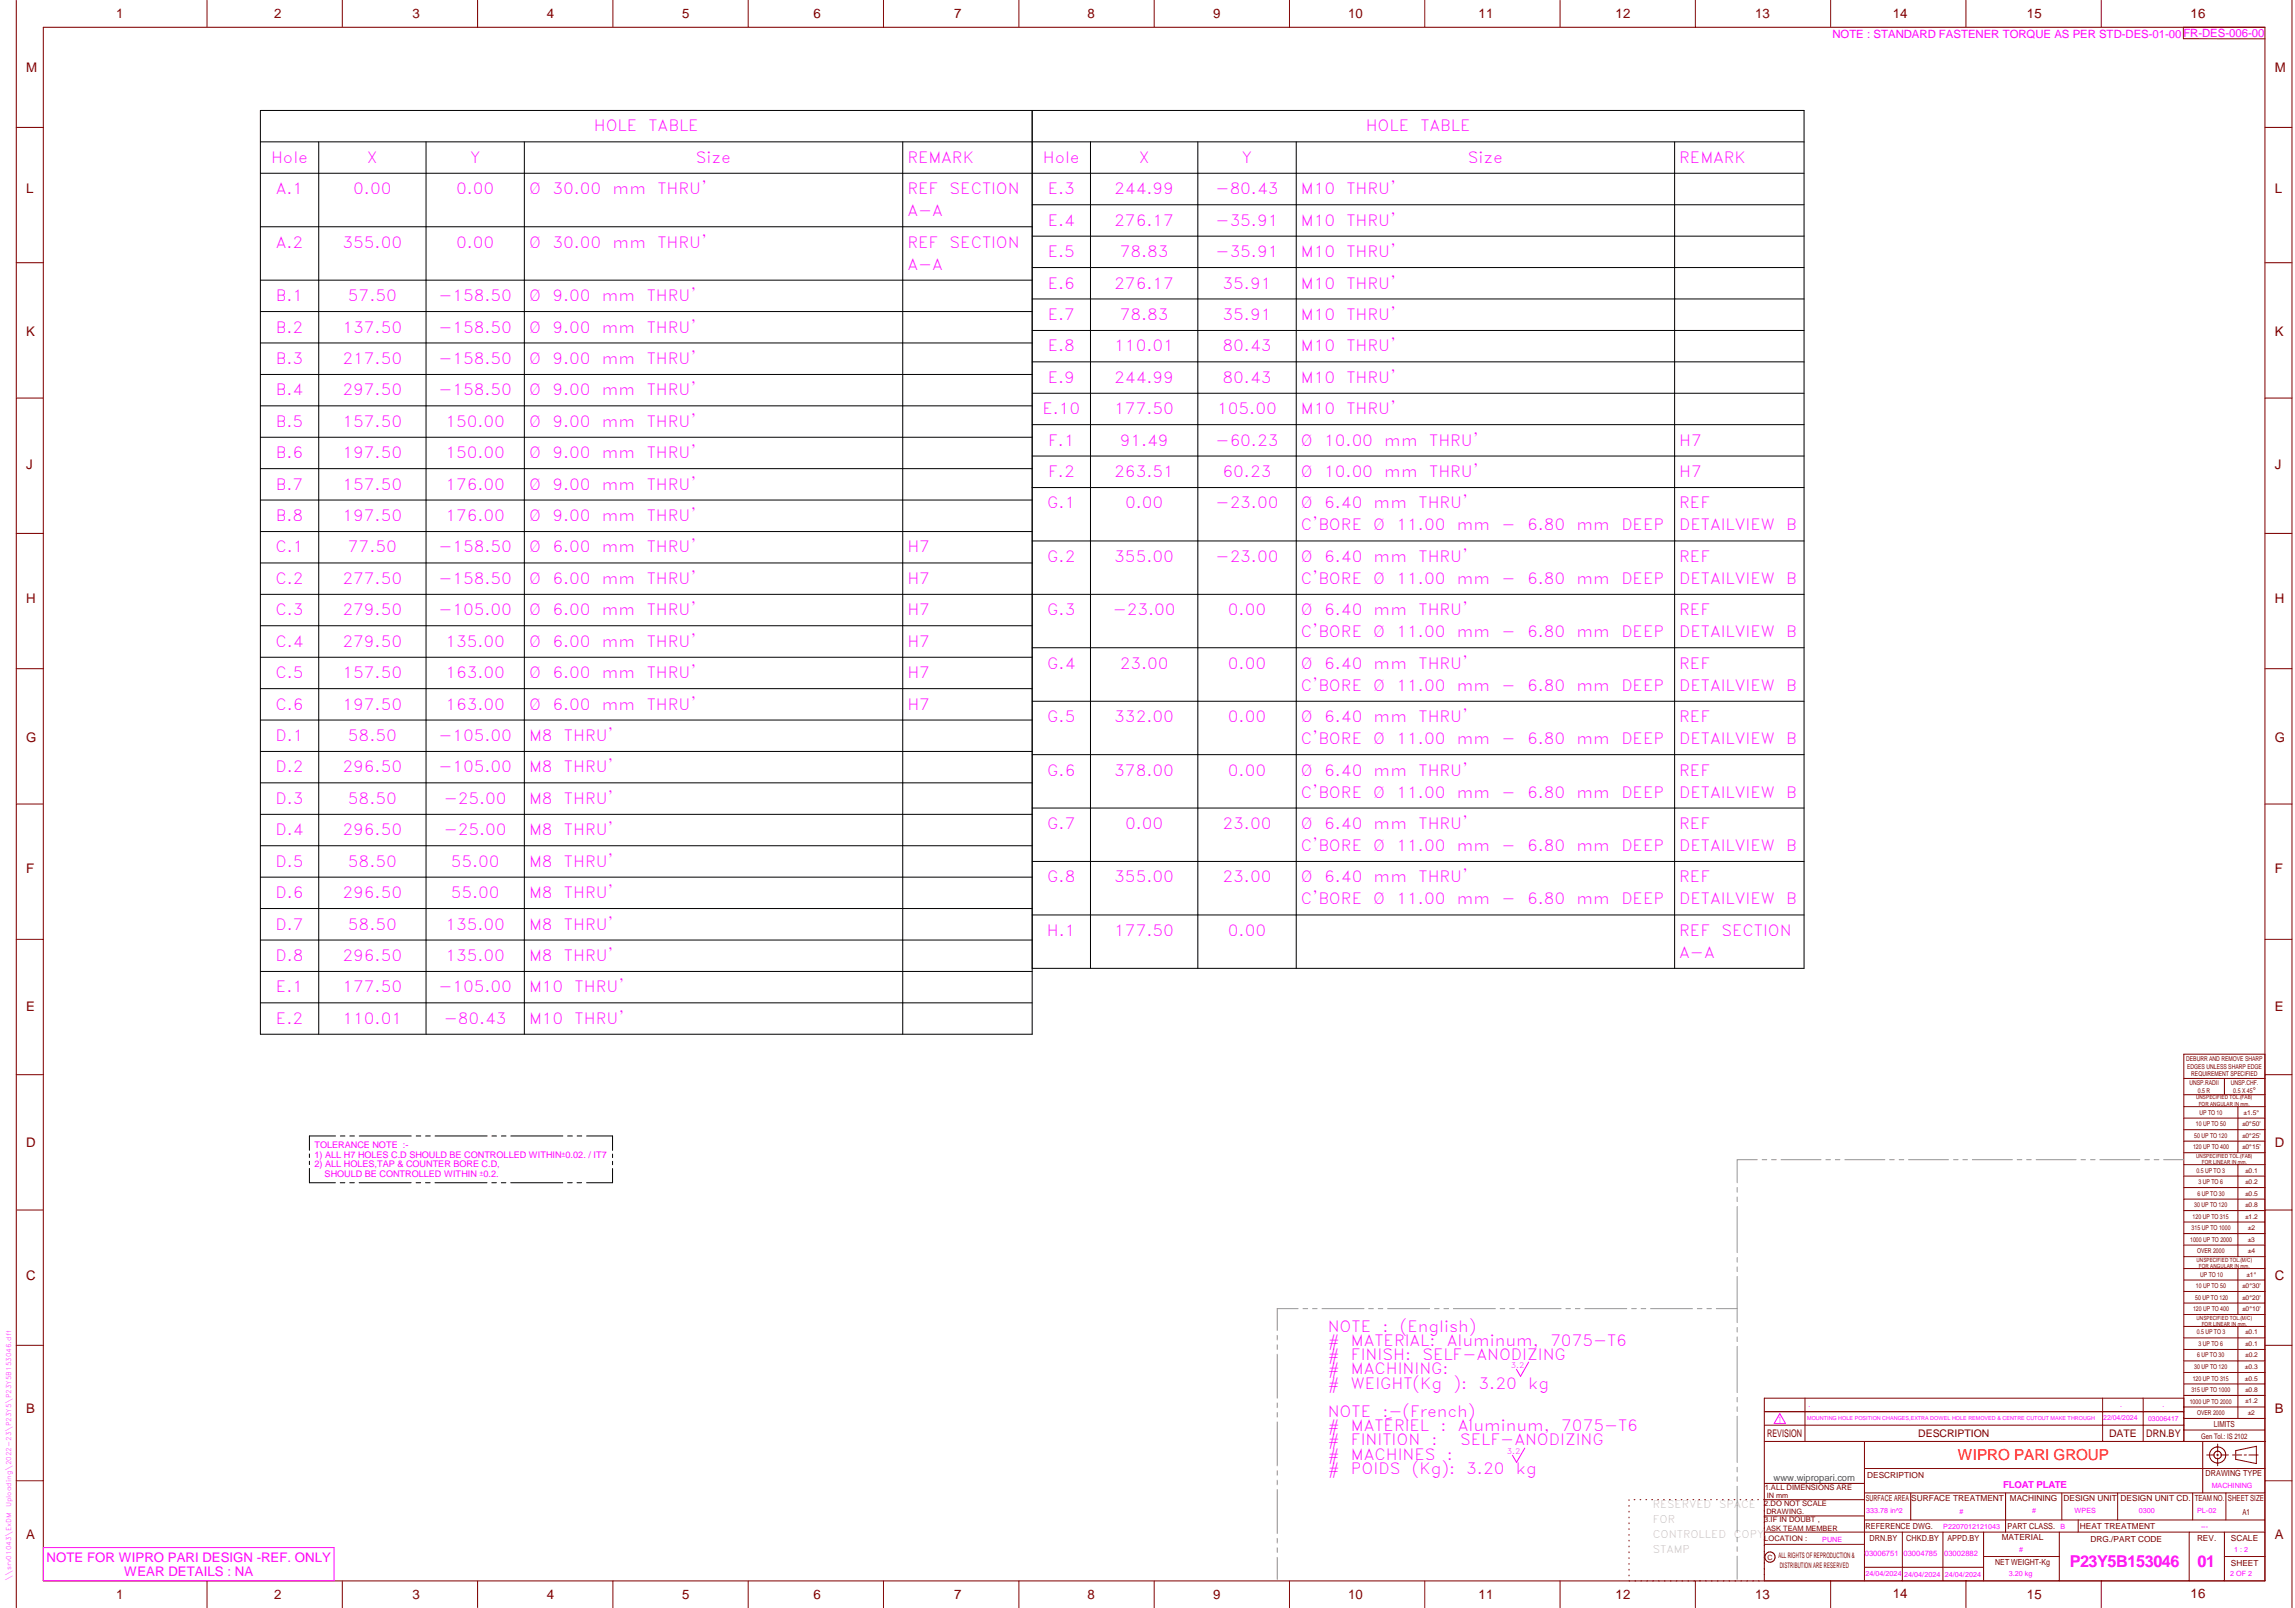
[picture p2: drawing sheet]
<svg xmlns="http://www.w3.org/2000/svg" width="848mm" height="594mm" viewBox="0 0 848 594" stroke-linecap="round" stroke-linejoin="round" font-family="sans-serif">
<defs><g id="words">
<g font-size="6" fill="#f0f">
<text x="764.8" y="578.9">P23Y5B153046</text>
<text x="812.1" y="578.9">01</text>
</g>
<g font-size="5.7" fill="#f0f">
<text x="219.5" y="48.5">HOLE</text>
<text x="239.6" y="48.5">TABLE</text>
<text x="504.7" y="48.5">HOLE</text>
<text x="524.9" y="48.5">TABLE</text>
<text x="100.2" y="60.2">Hole</text>
<text x="135.6" y="60.2">X</text>
<text x="173.7" y="60.2">Y</text>
<text x="257.2" y="60.2">Size</text>
<text x="335.3" y="60.2">REMARK</text>
<text x="385.4" y="60.2">Hole</text>
<text x="420.8" y="60.2">X</text>
<text x="458.9" y="60.2">Y</text>
<text x="542.4" y="60.2">Size</text>
<text x="620.6" y="60.2">REMARK</text>
<text x="101.9" y="71.8">A.1</text>
<text x="130.5" y="71.8">0.00</text>
<text x="168.5" y="71.8">0.00</text>
<text x="195.5" y="71.8">Ø</text>
<text x="204.1" y="71.8">30.00</text>
<text x="226.4" y="71.8">mm</text>
<text x="242.9" y="71.8">THRU'</text>
<text x="335.3" y="71.8">REF</text>
<text x="350.9" y="71.8">SECTION</text>
<text x="387.2" y="71.8">E.3</text>
<text x="411.8" y="71.8">244.99</text>
<text x="449.2" y="71.8">-80.43</text>
<text x="480.7" y="71.8">M10</text>
<text x="497.5" y="71.8">THRU'</text>
<text x="335.3" y="79.9">A-A</text>
<text x="387.2" y="83.4">E.4</text>
<text x="411.8" y="83.4">276.17</text>
<text x="449.2" y="83.4">-35.91</text>
<text x="480.7" y="83.4">M10</text>
<text x="497.5" y="83.4">THRU'</text>
<text x="101.9" y="91.5">A.2</text>
<text x="126.6" y="91.5">355.00</text>
<text x="168.5" y="91.5">0.00</text>
<text x="195.5" y="91.5">Ø</text>
<text x="204.1" y="91.5">30.00</text>
<text x="226.4" y="91.5">mm</text>
<text x="242.9" y="91.5">THRU'</text>
<text x="335.3" y="91.5">REF</text>
<text x="350.9" y="91.5">SECTION</text>
<text x="387.2" y="95">E.5</text>
<text x="413.8" y="95">78.83</text>
<text x="449.2" y="95">-35.91</text>
<text x="480.7" y="95">M10</text>
<text x="497.5" y="95">THRU'</text>
<text x="335.3" y="99.6">A-A</text>
<text x="387.2" y="106.6">E.6</text>
<text x="411.8" y="106.6">276.17</text>
<text x="451.8" y="106.6">35.91</text>
<text x="480.7" y="106.6">M10</text>
<text x="497.5" y="106.6">THRU'</text>
<text x="101.9" y="111.2">B.1</text>
<text x="128.6" y="111.2">57.50</text>
<text x="162" y="111.2">-158.50</text>
<text x="195.5" y="111.2">Ø</text>
<text x="204.1" y="111.2">9.00</text>
<text x="222.4" y="111.2">mm</text>
<text x="239" y="111.2">THRU'</text>
<text x="387.2" y="118.2">E.7</text>
<text x="413.8" y="118.2">78.83</text>
<text x="451.8" y="118.2">35.91</text>
<text x="480.7" y="118.2">M10</text>
<text x="497.5" y="118.2">THRU'</text>
<text x="101.9" y="122.9">B.2</text>
<text x="126.6" y="122.9">137.50</text>
<text x="162" y="122.9">-158.50</text>
<text x="195.5" y="122.9">Ø</text>
<text x="204.1" y="122.9">9.00</text>
<text x="222.4" y="122.9">mm</text>
<text x="239" y="122.9">THRU'</text>
<text x="387.2" y="129.8">E.8</text>
<text x="411.8" y="129.8">110.01</text>
<text x="451.8" y="129.8">80.43</text>
<text x="480.7" y="129.8">M10</text>
<text x="497.5" y="129.8">THRU'</text>
<text x="101.9" y="134.5">B.3</text>
<text x="126.6" y="134.5">217.50</text>
<text x="162" y="134.5">-158.50</text>
<text x="195.5" y="134.5">Ø</text>
<text x="204.1" y="134.5">9.00</text>
<text x="222.4" y="134.5">mm</text>
<text x="239" y="134.5">THRU'</text>
<text x="387.2" y="141.4">E.9</text>
<text x="411.8" y="141.4">244.99</text>
<text x="451.8" y="141.4">80.43</text>
<text x="480.7" y="141.4">M10</text>
<text x="497.5" y="141.4">THRU'</text>
<text x="101.9" y="146">B.4</text>
<text x="126.6" y="146">297.50</text>
<text x="162" y="146">-158.50</text>
<text x="195.5" y="146">Ø</text>
<text x="204.1" y="146">9.00</text>
<text x="222.4" y="146">mm</text>
<text x="239" y="146">THRU'</text>
<text x="385.2" y="153">E.10</text>
<text x="411.8" y="153">177.50</text>
<text x="449.8" y="153">105.00</text>
<text x="480.7" y="153">M10</text>
<text x="497.5" y="153">THRU'</text>
<text x="101.9" y="157.6">B.5</text>
<text x="126.6" y="157.6">157.50</text>
<text x="164.6" y="157.6">150.00</text>
<text x="195.5" y="157.6">Ø</text>
<text x="204.1" y="157.6">9.00</text>
<text x="222.4" y="157.6">mm</text>
<text x="239" y="157.6">THRU'</text>
<text x="387.3" y="164.6">F.1</text>
<text x="413.8" y="164.6">91.49</text>
<text x="449.2" y="164.6">-60.23</text>
<text x="480.7" y="164.6">Ø</text>
<text x="489.3" y="164.6">10.00</text>
<text x="511.5" y="164.6">mm</text>
<text x="528.1" y="164.6">THRU'</text>
<text x="620.6" y="164.6">H7</text>
<text x="101.9" y="169.2">B.6</text>
<text x="126.6" y="169.2">197.50</text>
<text x="164.6" y="169.2">150.00</text>
<text x="195.5" y="169.2">Ø</text>
<text x="204.1" y="169.2">9.00</text>
<text x="222.4" y="169.2">mm</text>
<text x="239" y="169.2">THRU'</text>
<text x="387.3" y="176.2">F.2</text>
<text x="411.8" y="176.2">263.51</text>
<text x="451.8" y="176.2">60.23</text>
<text x="480.7" y="176.2">Ø</text>
<text x="489.3" y="176.2">10.00</text>
<text x="511.5" y="176.2">mm</text>
<text x="528.1" y="176.2">THRU'</text>
<text x="620.6" y="176.2">H7</text>
<text x="101.9" y="180.9">B.7</text>
<text x="126.6" y="180.9">157.50</text>
<text x="164.6" y="180.9">176.00</text>
<text x="195.5" y="180.9">Ø</text>
<text x="204.1" y="180.9">9.00</text>
<text x="222.4" y="180.9">mm</text>
<text x="239" y="180.9">THRU'</text>
<text x="387" y="187.8">G.1</text>
<text x="415.8" y="187.8">0.00</text>
<text x="449.2" y="187.8">-23.00</text>
<text x="480.7" y="187.8">Ø</text>
<text x="489.3" y="187.8">6.40</text>
<text x="507.6" y="187.8">mm</text>
<text x="524.2" y="187.8">THRU'</text>
<text x="620.6" y="187.8">REF</text>
<text x="101.9" y="192.5">B.8</text>
<text x="126.6" y="192.5">197.50</text>
<text x="164.6" y="192.5">176.00</text>
<text x="195.5" y="192.5">Ø</text>
<text x="204.1" y="192.5">9.00</text>
<text x="222.4" y="192.5">mm</text>
<text x="239" y="192.5">THRU'</text>
<text x="480.7" y="196">C'BORE</text>
<text x="507.5" y="196">Ø</text>
<text x="516.1" y="196">11.00</text>
<text x="538.3" y="196">mm</text>
<text x="554.9" y="196">-</text>
<text x="564.3" y="196">6.80</text>
<text x="582.6" y="196">mm</text>
<text x="599.2" y="196">DEEP</text>
<text x="620.6" y="196">DETAILVIEW</text>
<text x="660" y="196">B</text>
<text x="101.8" y="204.1">C.1</text>
<text x="128.6" y="204.1">77.50</text>
<text x="162" y="204.1">-158.50</text>
<text x="195.5" y="204.1">Ø</text>
<text x="204.1" y="204.1">6.00</text>
<text x="222.4" y="204.1">mm</text>
<text x="239" y="204.1">THRU'</text>
<text x="335.3" y="204.1">H7</text>
<text x="387" y="207.6">G.2</text>
<text x="411.8" y="207.6">355.00</text>
<text x="449.2" y="207.6">-23.00</text>
<text x="480.7" y="207.6">Ø</text>
<text x="489.3" y="207.6">6.40</text>
<text x="507.6" y="207.6">mm</text>
<text x="524.2" y="207.6">THRU'</text>
<text x="620.6" y="207.6">REF</text>
<text x="101.8" y="215.7">C.2</text>
<text x="126.6" y="215.7">277.50</text>
<text x="162" y="215.7">-158.50</text>
<text x="195.5" y="215.7">Ø</text>
<text x="204.1" y="215.7">6.00</text>
<text x="222.4" y="215.7">mm</text>
<text x="239" y="215.7">THRU'</text>
<text x="335.3" y="215.7">H7</text>
<text x="480.7" y="215.7">C'BORE</text>
<text x="507.5" y="215.7">Ø</text>
<text x="516.1" y="215.7">11.00</text>
<text x="538.3" y="215.7">mm</text>
<text x="554.9" y="215.7">-</text>
<text x="564.3" y="215.7">6.80</text>
<text x="582.6" y="215.7">mm</text>
<text x="599.2" y="215.7">DEEP</text>
<text x="620.6" y="215.7">DETAILVIEW</text>
<text x="660" y="215.7">B</text>
<text x="101.8" y="227.3">C.3</text>
<text x="126.6" y="227.3">279.50</text>
<text x="162" y="227.3">-105.00</text>
<text x="195.5" y="227.3">Ø</text>
<text x="204.1" y="227.3">6.00</text>
<text x="222.4" y="227.3">mm</text>
<text x="239" y="227.3">THRU'</text>
<text x="335.3" y="227.3">H7</text>
<text x="387" y="227.3">G.3</text>
<text x="411.2" y="227.3">-23.00</text>
<text x="453.8" y="227.3">0.00</text>
<text x="480.7" y="227.3">Ø</text>
<text x="489.3" y="227.3">6.40</text>
<text x="507.6" y="227.3">mm</text>
<text x="524.2" y="227.3">THRU'</text>
<text x="620.6" y="227.3">REF</text>
<text x="101.8" y="238.9">C.4</text>
<text x="126.6" y="238.9">279.50</text>
<text x="164.6" y="238.9">135.00</text>
<text x="195.5" y="238.9">Ø</text>
<text x="204.1" y="238.9">6.00</text>
<text x="222.4" y="238.9">mm</text>
<text x="239" y="238.9">THRU'</text>
<text x="335.3" y="238.9">H7</text>
<text x="480.7" y="235.5">C'BORE</text>
<text x="507.5" y="235.5">Ø</text>
<text x="516.1" y="235.5">11.00</text>
<text x="538.3" y="235.5">mm</text>
<text x="554.9" y="235.5">-</text>
<text x="564.3" y="235.5">6.80</text>
<text x="582.6" y="235.5">mm</text>
<text x="599.2" y="235.5">DEEP</text>
<text x="620.6" y="235.5">DETAILVIEW</text>
<text x="660" y="235.5">B</text>
<text x="101.8" y="250.5">C.5</text>
<text x="126.6" y="250.5">157.50</text>
<text x="164.6" y="250.5">163.00</text>
<text x="195.5" y="250.5">Ø</text>
<text x="204.1" y="250.5">6.00</text>
<text x="222.4" y="250.5">mm</text>
<text x="239" y="250.5">THRU'</text>
<text x="335.3" y="250.5">H7</text>
<text x="387" y="247.1">G.4</text>
<text x="413.8" y="247.1">23.00</text>
<text x="453.8" y="247.1">0.00</text>
<text x="480.7" y="247.1">Ø</text>
<text x="489.3" y="247.1">6.40</text>
<text x="507.6" y="247.1">mm</text>
<text x="524.2" y="247.1">THRU'</text>
<text x="620.6" y="247.1">REF</text>
<text x="480.7" y="255.2">C'BORE</text>
<text x="507.5" y="255.2">Ø</text>
<text x="516.1" y="255.2">11.00</text>
<text x="538.3" y="255.2">mm</text>
<text x="554.9" y="255.2">-</text>
<text x="564.3" y="255.2">6.80</text>
<text x="582.6" y="255.2">mm</text>
<text x="599.2" y="255.2">DEEP</text>
<text x="620.6" y="255.2">DETAILVIEW</text>
<text x="660" y="255.2">B</text>
<text x="101.8" y="262.1">C.6</text>
<text x="126.6" y="262.1">197.50</text>
<text x="164.6" y="262.1">163.00</text>
<text x="195.5" y="262.1">Ø</text>
<text x="204.1" y="262.1">6.00</text>
<text x="222.4" y="262.1">mm</text>
<text x="239" y="262.1">THRU'</text>
<text x="335.3" y="262.1">H7</text>
<text x="387" y="266.8">G.5</text>
<text x="411.8" y="266.8">332.00</text>
<text x="453.8" y="266.8">0.00</text>
<text x="480.7" y="266.8">Ø</text>
<text x="489.3" y="266.8">6.40</text>
<text x="507.6" y="266.8">mm</text>
<text x="524.2" y="266.8">THRU'</text>
<text x="620.6" y="266.8">REF</text>
<text x="101.8" y="273.7">D.1</text>
<text x="128.6" y="273.7">58.50</text>
<text x="162" y="273.7">-105.00</text>
<text x="195.5" y="273.7">M8</text>
<text x="208.4" y="273.7">THRU'</text>
<text x="480.7" y="274.9">C'BORE</text>
<text x="507.5" y="274.9">Ø</text>
<text x="516.1" y="274.9">11.00</text>
<text x="538.3" y="274.9">mm</text>
<text x="554.9" y="274.9">-</text>
<text x="564.3" y="274.9">6.80</text>
<text x="582.6" y="274.9">mm</text>
<text x="599.2" y="274.9">DEEP</text>
<text x="620.6" y="274.9">DETAILVIEW</text>
<text x="660" y="274.9">B</text>
<text x="101.8" y="285.4">D.2</text>
<text x="126.6" y="285.4">296.50</text>
<text x="162" y="285.4">-105.00</text>
<text x="195.5" y="285.4">M8</text>
<text x="208.4" y="285.4">THRU'</text>
<text x="387" y="286.5">G.6</text>
<text x="411.8" y="286.5">378.00</text>
<text x="453.8" y="286.5">0.00</text>
<text x="480.7" y="286.5">Ø</text>
<text x="489.3" y="286.5">6.40</text>
<text x="507.6" y="286.5">mm</text>
<text x="524.2" y="286.5">THRU'</text>
<text x="620.6" y="286.5">REF</text>
<text x="101.8" y="297">D.3</text>
<text x="128.6" y="297">58.50</text>
<text x="164" y="297">-25.00</text>
<text x="195.5" y="297">M8</text>
<text x="208.4" y="297">THRU'</text>
<text x="480.7" y="294.6">C'BORE</text>
<text x="507.5" y="294.6">Ø</text>
<text x="516.1" y="294.6">11.00</text>
<text x="538.3" y="294.6">mm</text>
<text x="554.9" y="294.6">-</text>
<text x="564.3" y="294.6">6.80</text>
<text x="582.6" y="294.6">mm</text>
<text x="599.2" y="294.6">DEEP</text>
<text x="620.6" y="294.6">DETAILVIEW</text>
<text x="660" y="294.6">B</text>
<text x="101.8" y="308.6">D.4</text>
<text x="126.6" y="308.6">296.50</text>
<text x="164" y="308.6">-25.00</text>
<text x="195.5" y="308.6">M8</text>
<text x="208.4" y="308.6">THRU'</text>
<text x="387" y="306.3">G.7</text>
<text x="415.8" y="306.3">0.00</text>
<text x="451.8" y="306.3">23.00</text>
<text x="480.7" y="306.3">Ø</text>
<text x="489.3" y="306.3">6.40</text>
<text x="507.6" y="306.3">mm</text>
<text x="524.2" y="306.3">THRU'</text>
<text x="620.6" y="306.3">REF</text>
<text x="480.7" y="314.4">C'BORE</text>
<text x="507.5" y="314.4">Ø</text>
<text x="516.1" y="314.4">11.00</text>
<text x="538.3" y="314.4">mm</text>
<text x="554.9" y="314.4">-</text>
<text x="564.3" y="314.4">6.80</text>
<text x="582.6" y="314.4">mm</text>
<text x="599.2" y="314.4">DEEP</text>
<text x="620.6" y="314.4">DETAILVIEW</text>
<text x="660" y="314.4">B</text>
<text x="101.8" y="320.2">D.5</text>
<text x="128.6" y="320.2">58.50</text>
<text x="166.6" y="320.2">55.00</text>
<text x="195.5" y="320.2">M8</text>
<text x="208.4" y="320.2">THRU'</text>
<text x="387" y="326">G.8</text>
<text x="411.8" y="326">355.00</text>
<text x="451.8" y="326">23.00</text>
<text x="480.7" y="326">Ø</text>
<text x="489.3" y="326">6.40</text>
<text x="507.6" y="326">mm</text>
<text x="524.2" y="326">THRU'</text>
<text x="620.6" y="326">REF</text>
<text x="101.8" y="331.8">D.6</text>
<text x="126.6" y="331.8">296.50</text>
<text x="166.6" y="331.8">55.00</text>
<text x="195.5" y="331.8">M8</text>
<text x="208.4" y="331.8">THRU'</text>
<text x="480.7" y="334.1">C'BORE</text>
<text x="507.5" y="334.1">Ø</text>
<text x="516.1" y="334.1">11.00</text>
<text x="538.3" y="334.1">mm</text>
<text x="554.9" y="334.1">-</text>
<text x="564.3" y="334.1">6.80</text>
<text x="582.6" y="334.1">mm</text>
<text x="599.2" y="334.1">DEEP</text>
<text x="620.6" y="334.1">DETAILVIEW</text>
<text x="660" y="334.1">B</text>
<text x="101.8" y="343.4">D.7</text>
<text x="128.6" y="343.4">58.50</text>
<text x="164.6" y="343.4">135.00</text>
<text x="195.5" y="343.4">M8</text>
<text x="208.4" y="343.4">THRU'</text>
<text x="386.9" y="345.7">H.1</text>
<text x="411.8" y="345.7">177.50</text>
<text x="453.8" y="345.7">0.00</text>
<text x="620.6" y="345.7">REF</text>
<text x="636.1" y="345.7">SECTION</text>
<text x="620.6" y="353.9">A-A</text>
<text x="101.8" y="355">D.8</text>
<text x="126.6" y="355">296.50</text>
<text x="164.6" y="355">135.00</text>
<text x="195.5" y="355">M8</text>
<text x="208.4" y="355">THRU'</text>
<text x="102" y="366.6">E.1</text>
<text x="126.6" y="366.6">177.50</text>
<text x="162" y="366.6">-105.00</text>
<text x="195.5" y="366.6">M10</text>
<text x="212.3" y="366.6">THRU'</text>
<text x="102" y="378.2">E.2</text>
<text x="126.6" y="378.2">110.01</text>
<text x="164" y="378.2">-80.43</text>
<text x="195.5" y="378.2">M10</text>
<text x="212.3" y="378.2">THRU'</text>
<text x="490.6" y="492">NOTE</text>
<text x="510.8" y="492">:</text>
<text x="517.3" y="492">(English)</text>
<text x="490.6" y="497.2">#</text>
<text x="499.2" y="497.2">MATERIAL:</text>
<text x="534.6" y="497.2">Aluminum,</text>
<text x="572.9" y="497.2">7075-T6</text>
<text x="490.6" y="502.5">#</text>
<text x="499.2" y="502.5">FINISH:</text>
<text x="525.6" y="502.5">SELF-ANODIZING</text>
<text x="490.6" y="507.7">#</text>
<text x="499.2" y="507.7">MACHINING:</text>
<text x="490.6" y="513">#</text>
<text x="499.2" y="513">WEIGHT(Kg</text>
<text x="537.2" y="513">):</text>
<text x="546.4" y="513">3.20</text>
<text x="564.7" y="513">kg</text>
<text x="490.6" y="523.5">NOTE</text>
<text x="510.8" y="523.5">:-(French)</text>
<text x="490.6" y="528.7">#</text>
<text x="490.6" y="534">#</text>
<text x="499.2" y="534">FINITION</text>
<text x="499.2" y="528.7">MATÉRIEL</text>
<text x="529" y="534">:</text>
<text x="532.3" y="528.7">:</text>
<text x="538.7" y="528.7">Aluminum,</text>
<text x="539.6" y="534">SELF-ANODIZING</text>
<text x="577" y="528.7">7075-T6</text>
<text x="490.6" y="539.2">#</text>
<text x="499.2" y="539.2">MACHINES</text>
<text x="534.7" y="539.2">:</text>
<text x="490.6" y="544.5">#</text>
<text x="499.2" y="544.5">POIDS</text>
<text x="521.7" y="544.5">(Kg):</text>
<text x="541.9" y="544.5">3.20</text>
<text x="560.1" y="544.5">kg</text>
</g>
<text font-size="5.6" fill="#f00" x="723.5" y="539.3">WIPRO PARI GROUP</text>
<g font-size="4.9" fill="#800000">
<text x="42.9" y="6.6">1</text>
<text x="101.3" y="6.7">2</text>
<text x="152.5" y="6.7">3</text>
<text x="202.1" y="6.7">4</text>
<text x="252.1" y="6.7">5</text>
<text x="300.6" y="6.7">6</text>
<text x="352.6" y="6.7">7</text>
<text x="401.9" y="6.7">8</text>
<text x="448.4" y="6.7">9</text>
<text x="498.1" y="6.7">10</text>
<text x="546.4" y="6.7">11</text>
<text x="597" y="6.7">12</text>
<text x="648.5" y="6.6">13</text>
<text x="699.4" y="6.6">14</text>
<text x="749" y="6.7">15</text>
<text x="809.5" y="6.6">16</text>
<text x="9.7" y="26.7">M</text>
<text x="840.6" y="26.7">M</text>
<text x="9.7" y="71.4">L</text>
<text x="840.6" y="71.4">L</text>
<text x="9.7" y="124.2">K</text>
<text x="840.6" y="124.2">K</text>
<text x="9.7" y="173.4">J</text>
<text x="840.6" y="173.4">J</text>
<text x="9.7" y="222.7">H</text>
<text x="840.6" y="222.7">H</text>
<text x="9.7" y="274.3">G</text>
<text x="840.6" y="274.3">G</text>
<text x="9.7" y="322.6">F</text>
<text x="840.6" y="322.6">F</text>
<text x="9.7" y="373.3">E</text>
<text x="840.6" y="373.3">E</text>
<text x="9.7" y="423.8">D</text>
<text x="840.6" y="423.8">D</text>
<text x="9.7" y="472.8">C</text>
<text x="840.6" y="472.8">C</text>
<text x="9.7" y="522.1">B</text>
<text x="840.6" y="522.1">B</text>
<text x="9.7" y="568.7">A</text>
<text x="840.6" y="568.7">A</text>
<text x="42.9" y="590.6">1</text>
<text x="101.3" y="590.7">2</text>
<text x="152.5" y="590.7">3</text>
<text x="202.1" y="590.7">4</text>
<text x="252.1" y="590.7">5</text>
<text x="300.6" y="590.7">6</text>
<text x="352.6" y="590.7">7</text>
<text x="401.9" y="590.7">8</text>
<text x="448.4" y="590.7">9</text>
<text x="498.1" y="590.7">10</text>
<text x="546.4" y="590.7">11</text>
<text x="597" y="590.7">12</text>
<text x="648.5" y="590.6">13</text>
<text x="699.4" y="590.5">14</text>
<text x="749" y="590.7">15</text>
<text x="809.5" y="590.5">16</text>
</g>
<g font-size="4.9" fill="#f0f">
<text x="17.2" y="577">NOTE FOR WIPRO PARI DESIGN -REF. ONLY</text>
<text x="45.9" y="582.3">WEAR DETAILS : NA</text>
</g>
<text font-size="4.2" fill="#f0f" x="677.1" y="13.9">NOTE : STANDARD FASTENER TORQUE AS PER STD-DES-01-00FR-DES-006-00</text>
<g font-size="3.9" fill="#800000">
<text x="653" y="530.9">REVISION</text>
<text x="708.9" y="530.9">DESCRIPTION</text>
<text x="779.4" y="530.9">DATE</text>
<text x="793.1" y="530.9">DRN.BY</text>
</g>
<g font-size="3.9" fill="#c0c0c0">
<text x="610.8" y="557.1">RESERVED</text>
<text x="635.2" y="557.1">SPACE</text>
<text x="610.8" y="562.7">FOR</text>
<text x="610.8" y="568.3">CONTROLLED</text>
<text x="640.7" y="568.3">COPY</text>
<text x="610.8" y="573.8">STAMP</text>
</g>
<text font-size="3.6" fill="#f0f" x="740.2" y="549.8">FLOAT PLATE</text>
<text font-size="3.5" fill="#00f" x="655.4" y="547.1">www.wipropari.com</text>
<g font-size="3.4" fill="#f0f">
<text x="116.2" y="424.1">TOLERANCE NOTE :-</text>
<text x="116.2" y="431.2">2) ALL HOLES,TAP &amp; COUNTER BORE C.D,</text>
<text x="116.2" y="427.7">1) ALL H7 HOLES C.D SHOULD BE CONTROLLED WITHINu0.02. / IT7</text>
<text x="120" y="434.8">SHOULD BE CONTROLLED WITHIN u0.2.</text>
</g>
<text font-size="3.3" fill="#f0f" x="656.6" y="525.7">1</text>
<g font-size="3.1" fill="#800000">
<text x="818.1" y="527.3">LIMITS</text>
<text x="815" y="545.5">DRAWING TYPE</text>
<text x="690" y="546.1">DESCRIPTION</text>
<text x="689.5" y="554.6">SURFACE AREA</text>
<text x="706.2" y="554.6">SURFACE TREATMENT</text>
<text x="742.7" y="554.6">MACHINING</text>
<text x="762.5" y="554.6">DESIGN UNIT</text>
<text x="783.6" y="554.6">DESIGN UNIT CD.</text>
<text x="811" y="554.4">TEAM NO.</text>
<text x="823.3" y="554.5">SHEET SIZE</text>
<text x="828.6" y="559.9">A1</text>
<text x="689.4" y="564.9">REFERENCE DWG.</text>
<text x="690.8" y="569.3">DRN.BY</text>
<text x="704.4" y="569.2">CHKD.BY</text>
<text x="719.6" y="569.3">APPD.BY</text>
<text x="739.7" y="569.1">MATERIAL</text>
<text x="741.8" y="564.7">PART CLASS.</text>
<text x="768.6" y="564.7">HEAT TREATMENT</text>
<text x="772.5" y="569.7">DRG./PART CODE</text>
<text x="811.9" y="569.3">REV.</text>
<text x="824.4" y="569.4">SCALE</text>
<text x="737.3" y="578">NET WEIGHT-Kg</text>
<text x="824.4" y="578.5">SHEET</text>
</g>
<text font-size="3" fill="#800000" x="832.4" y="403.9">°</text>
<g font-size="2.8" fill="#f0f">
<text x="558.3" y="505.4">3.2</text>
<text x="556.9" y="537.2">3.2</text>
<text x="689.1" y="575">03006751</text>
<text x="703.4" y="574.9">03004785</text>
<text x="718.4" y="575">03002882</text>
</g>
<g font-size="2.8" fill="#800000">
<text x="813.4" y="531.5">Gen Tol.: IS 2102</text>
<text x="652.1" y="550.4">1.ALL DIMENSIONS ARE</text>
<text x="652" y="556.4">2.DO NOT SCALE</text>
<text x="652" y="562.5">3.IF IN DOUBT ,</text>
<text x="652" y="569.2">LOCATION :</text>
<text x="657.2" y="575.8">ALL RIGHTS OF REPRODUCTION &amp;</text>
<text x="657.7" y="579.2">DISTRIBUTION ARE RESERVED</text>
</g>
<g font-size="2.7" fill="#f0f">
<text x="817.3" y="549.9">MACHINING</text>
<text x="689.6" y="559.1">333.78 in^2</text>
<text x="724.1" y="559.2">#</text>
<text x="751" y="559.1">#</text>
<text x="766.6" y="559">WPES</text>
<text x="790.3" y="558.8">0300</text>
<text x="811.9" y="558.8">PL-02</text>
<text x="673.4" y="569.6">PUNE</text>
<text x="718.1" y="564.9">P2207012121043</text>
<text x="761.4" y="564.9">B</text>
<text x="813.3" y="564.9">---</text>
<text x="746.1" y="573.2">#</text>
<text x="825.6" y="573.4">1 : 2</text>
<text x="689.4" y="582.4">24/04/2024</text>
<text x="703.7" y="582.5">24/04/2024</text>
<text x="718.7" y="582.6">24/04/2024</text>
<text x="742.3" y="582.2">3.20 kg</text>
<text x="824.1" y="582.4">2 OF 2</text>
</g>
<g font-size="2.7" fill="#800000">
<text x="652.9" y="553.5">IN mm</text>
<text x="652.7" y="559.5">DRAWING.</text>
<text x="652.7" y="565.5">ASK TEAM MEMBER</text>
<text x="653.1" y="576.3">C</text>
</g>
<g font-size="2.5" fill="#800000">
<text x="807.8" y="392">DEBURR AND REMOVE SHARP</text>
<text x="808.2" y="394.8">EDGES UNLESS SHARP EDGE</text>
<text x="809.1" y="400.9">UNSP.RADII</text>
<text x="809.8" y="397.6">REQUIREMENT SPECIFIED</text>
<text x="824.4" y="400.7">UNSP.CHF.</text>
<text x="812.2" y="403.6">0.5 R</text>
<text x="825.3" y="403.9">0.5 X 45</text>
<text x="812.8" y="411.8">UP TO 10</text>
<text x="829.1" y="411.9">±1.5°</text>
<text x="811.4" y="416.1">10 UP TO 50</text>
<text x="828.5" y="416.1">±0°50'</text>
<text x="810.4" y="424.5">120 UP TO 400</text>
<text x="810.9" y="420.3">50 UP TO 120</text>
<text x="828.5" y="424.5">±0°15'</text>
<text x="828.5" y="420.3">±0°25'</text>
<text x="811.7" y="433.2">0.5 UP TO 3</text>
<text x="812.5" y="437.5">3 UP TO 6</text>
<text x="829.6" y="437.4">±0.2</text>
<text x="829.6" y="433.2">±0.1</text>
<text x="812" y="441.7">6 UP TO 30</text>
<text x="829.6" y="441.7">±0.5</text>
<text x="810.9" y="445.9">30 UP TO 120</text>
<text x="829.6" y="446">±0.8</text>
<text x="809.9" y="454.4">315 UP TO 1000</text>
<text x="810.3" y="450.2">120 UP TO 315</text>
<text x="829.6" y="450.2">±1.2</text>
<text x="830.7" y="454.4">±2</text>
<text x="809.4" y="458.7">1000 UP TO 2000</text>
<text x="830.6" y="458.7">±3</text>
<text x="811.9" y="463">OVER 2000</text>
<text x="830.7" y="463">±4</text>
<text x="813.1" y="471.6">UP TO 10</text>
<text x="830.1" y="471.6">±1°</text>
<text x="811.4" y="475.9">10 UP TO 50</text>
<text x="828.5" y="475.9">±0°30'</text>
<text x="810.4" y="484.4">120 UP TO 400</text>
<text x="811.2" y="480.1">50 UP TO 120</text>
<text x="828.5" y="484.4">±0°10'</text>
<text x="828.5" y="480.1">±0°20'</text>
<text x="811.7" y="493">0.5 UP TO 3</text>
<text x="812.4" y="497.2">3 UP TO 6</text>
<text x="829.6" y="497.3">±0.1</text>
<text x="829.6" y="493">±0.1</text>
<text x="811.9" y="501.5">6 UP TO 30</text>
<text x="829.6" y="501.5">±0.2</text>
<text x="810.8" y="505.8">30 UP TO 120</text>
<text x="829.6" y="505.8">±0.3</text>
<text x="809.8" y="514.3">315 UP TO 1000</text>
<text x="810.3" y="510.1">120 UP TO 315</text>
<text x="829.6" y="510">±0.5</text>
<text x="829.6" y="514.3">±0.8</text>
<text x="809.2" y="518.5">1000 UP TO 2000</text>
<text x="829.6" y="518.5">±1.2</text>
<text x="811.9" y="522.8">OVER 2000</text>
<text x="830.6" y="522.7">±2</text>
</g>
<g font-size="2.5" fill="#f0f">
<text x="668.4" y="519.9">.</text>
<text x="783.5" y="520">.</text>
<text x="799.1" y="519.9">.</text>
<text x="777.2" y="524.8">22/04/2024</text>
<text x="793.8" y="524.8">03006417</text>
</g>
<g font-size="2.4" fill="#f0f">
<text x="4.1" y="556.9" transform="rotate(-90 4.1 556.9)">Uploading\2022-23\P23Y5\P23Y5B153046.dft</text>
<text x="4.1" y="584.1" transform="rotate(-90 4.1 584.1)">\\srv01043\ExDM</text>
</g>
<g font-size="2.1" fill="#800000">
<text x="811.5" y="406.1">UNSPECIFIED TOL.(FAB)</text>
<text x="812.5" y="408.5">FOR ANGULAR IN mm.</text>
<text x="811.6" y="427.7">UNSPECIFIED TOL.(FAB)</text>
<text x="813.6" y="430.1">FOR LINEAR IN mm.</text>
<text x="811.7" y="466.1">UNSPECIFIED TOL.(M/C)</text>
<text x="812.5" y="468.5">FOR ANGULAR IN mm.</text>
<text x="811.7" y="487.6">UNSPECIFIED TOL.(M/C)</text>
<text x="813.6" y="489.9">FOR LINEAR IN mm.</text>
</g>
<text font-size="2" fill="#f0f" x="667.9" y="524.8">MOUNTING HOLE POSITION CHANGES,EXTRA DOWEL HOLE REMOVED &amp; CENTRE CUTOUT MAKE THROUGH</text>
</g></defs>
<g fill="none" stroke="#800000" stroke-width=".37">
<path d="M6 .1v593.9M16 10.1h821v573.9l-821 .1zM76.5 .1v10M126.5 .1v10M176.5 .1v10M226.5 .1v10M276.5 .1v10M326.5 .1v10M376.5 .1v10M426.5 .1v10M476.5 .1v10M526.5 .1v10"/>
<path d="M576.5 .1v10M626.5 .1v10M676.5 .1v10M726.5 .1v10M776.5 .1v10M806.8 10.1v4.2l30.2 .1M847 .1v593.9M6 47.1h10M837 47.1h10M6 97.1h10M837 97.1h10M6 147.1h10"/>
<path d="M837 147.1h10M6 197.1h10M837 197.1h10M6 247.1h10M837 247.1h10M6 297.1h10M837 297.1h10M6 347h10M837 347h10M6 397h10M807 398.4h30M822 398.4v6.1"/>
<path d="M837 397h10M837 389.5h-30v143.1M807 404.5h30M807 408.9h30M807 413.1h30M807 417.4h30M827 408.9v17M807 421.6h30M807 425.9h30M807 430.3h30M807 434.5h30M807 438.7h30"/>
<path d="M827 430.3v34M6 447h10M807 443h30M807 447.3h30M807 451.5h30M807 455.8h30M807 460h30M837 447h10M807 464.3h30M807 468.7h30M807 472.9h30M807 477.1h30"/>
<path d="M827 468.7v16.9M6 497h10M807 481.4h30M807 485.6h30M807 490.1h30M807 494.3h30M807 498.6h30M827 490.1v33.9M837 497h10M667 516.6v16M777 516.6v16M792 516.6v16"/>
<path d="M807 502.8h30M807 507.1h30M807 511.3h30M807 515.5h30M807 519.8h30M807 516.6h-155v67.5M652 532.6h185.2M652 521.5h155M652 526.5h155M689 532.6v51.4M807 524h30M807 528.3h30"/>
<path d="M814 532.6v19M815.5 537.5h2.8M819.1 537.5h.7M819.5 533.5v2.9M819.5 537.2v.7M819.5 538.7v2.8M820.6 537.5h2.9M825 537.5h3.4M826.2 535.9l7.6-1.6v6.4l-7.6-1.5zM829.3 537.5h.8M831 537.5h3.5M6 547.1h10"/>
<path d="M602 554.1v.3M602 556.2v.3M602 558.3v.3M603.8 554.1h.4M606 554.1h.3M608.2 554.1h.3M610.4 554.1h.3M612.6 554.1h.3M614.7 554.1h.3M616.9 554.1h.3M619.1 554.1h.3M621.2 554.1h.3"/>
<path d="M623.4 554.1h.3M625.6 554.1h.3M627.8 554.1h.3M629.9 554.1h.4M632.1 554.1h.3M634.3 554.1h.3M636.5 554.1h.3M638.6 554.1h.3M640.8 554.1h.3M643 554.1h.3M645.2 554.1h.3M647.3 554.1h.4"/>
<path d="M649.5 554.1h.3M652 548h37M689 542.5h148M689 551.6h148M689 554.1h-37.3M706.1 551.6v10M741.1 551.6v14.4M761.9 551.6v10M782.5 551.6v10M810.3 551.6v10M822.5 551.6v10M837 547.1h10"/>
<path d="M602 560.5v.3M602 562.6v.3M602 564.8v.3M602 566.9v.3M602 569v.3M602 571.2v.3M602 573.3v.4M602 575.5v.3M602 577.6v.3M602 579.8v.3M652 570.6h37M652 560.1h37"/>
<path d="M689 561.6h148M689 579h44M703 566v18M718 566v18M733 575.1h28M733 566v18M761 566v18M768 561.6v4.4M809 566v18M822 566v18M822 575.1h15M837 566h-185"/>
<path d="M76.5 584.1v9.9M126.5 584.1v9.9M176.5 584.1v9.9M226.5 584.1v9.9M276.5 584.1v9.9M326.5 584.1v9.9M376.5 584.1v9.9M426.5 584.1v9.9M476.5 584.1v9.9M526.5 584.1v9.9M576.5 584.1v9.9M602 581.9v.3"/>
<path d="M626.5 584.1v9.9M676.5 584.1v9.9M726.5 584.1v9.9M776.5 584.1v9.9"/>
<circle cx="819.5" cy="537.5" r="2.99"/>
<circle cx="819.5" cy="537.5" r="1.39"/>
<circle cx="654.1" cy="575.3" r="1.9"/>
</g>
<path d="M564.9 503.2l-3 5.3-1.5-2.6M563.5 535l-3.1 5.3-1.5-2.7M657.7 522.3l2.1 3.6h-4.2zM16 571.8h107.4v12.2h-107.4z" fill="none" stroke="#f0f" stroke-width=".37"/>
<g fill="none" stroke="#949494" stroke-width=".37">
<path d="M641.9 438.7v1.8M649.4 428.5h-7.5v8.5M651.2 428.5h1.7M654.6 428.5h1.8M658.2 428.5h14.7M674.7 428.5h1.7M678.2 428.5h1.7M681.7 428.5h14.8M698.3 428.5h1.7M701.8 428.5h1.7M705.3 428.5h14.7M721.9 428.5h1.7"/>
<path d="M725.3 428.5h1.8M728.9 428.5h14.7M745.4 428.5h1.7M748.9 428.5h1.7M752.4 428.5h14.8M769 428.5h1.7M772.5 428.5h1.7M776 428.5h14.7M792.6 428.5h1.7M796 428.5h1.8M799.5 428.5h7.4M641.9 442.3v1.6"/>
<path d="M641.9 445.8v17M641.9 464.6v1.7M641.9 468.1v1.7M641.9 471.6v17.1M472 493.4v1.6M472 496.8v1.8M479.7 483.5h-7.7v8M481.5 483.5h1.7M485 483.5h1.7M488.5 483.5h15.5M505.8 483.5h1.7M509.3 483.5h1.7"/>
<path d="M512.8 483.5h15.5M530.1 483.5h1.7M533.6 483.5h1.7M537.1 483.5h15.5M554.4 483.5h1.7M557.9 483.5h1.7M561.4 483.5h15.5M578.7 483.5h1.6M582.2 483.5h1.7M585.6 483.5h15.5M603 483.5h1.6M606.4 483.5h1.8"/>
<path d="M609.9 483.5h15.5M627.2 483.5h1.7M630.7 483.5h1.7M634.2 483.5h7.7M641.9 490.4v1.7M641.9 493.9v1.7M641.9 497.4v17.1M472 500.3v16.3M472 518.3v1.8M641.9 516.3v1.6M641.9 519.8v1.7M472 521.8v1.7"/>
<path d="M472 525.4v16.2M641.9 523.2v17.1M472 543.3v1.7M472 546.9v1.7M472 550.3v16.2M641.9 542.1v1.7M641.9 545.6v1.7M641.9 549.1v17M472 568.3v1.8M472 571.8v1.7M472 575.4v8.1M641.9 567.9v1.7"/>
<path d="M641.9 571.4v1.8M641.9 574.9v8.6"/>
</g>
<g fill="none" stroke="#000" stroke-width=".37">
<path d="M96.2 52.4h570.5M117.8 52.4v329.7M157.4 52.4v329.7M193.8 52.4v329.7M333.6 52.4v329.7M381.4 40.8v341.3h-285.2v-341.3h570.5v317h-285.3M403 52.4v305.4M442.6 52.4v305.4M479 52.4v305.4M618.8 52.4v305.4M96.2 64h570.5M381.4 75.6h285.3"/>
<path d="M96.2 83.8h285.2M381.4 87.2h285.3M381.4 98.8h285.3M96.2 115.1h285.2M96.2 103.5h285.2M381.4 110.4h285.3M96.2 126.7h285.2M96.2 138.3h285.2M381.4 122.1h285.3M381.4 133.7h285.3M96.2 149.9h285.2M381.4 145.3h285.3"/>
<path d="M381.4 156.9h285.3M96.2 161.5h285.2M96.2 173.1h285.2M381.4 168.5h285.3M96.2 184.7h285.2M96.2 196.4h285.2M381.4 180.1h285.3M381.4 199.9h285.3M96.2 208h285.2M96.2 219.6h570.5M96.2 231.2h285.2M381.4 239.3h285.3"/>
<path d="M96.2 242.8h285.2M96.2 254.4h285.2M381.4 259.1h285.3M96.2 277.6h285.2M96.2 266h285.2M381.4 278.8h285.3M96.2 289.2h285.2M381.4 298.5h285.3M96.2 300.9h285.2M96.2 312.5h285.2M381.4 318.3h285.3M96.2 324.1h285.2"/>
<path d="M96.2 335.7h285.2M381.4 338h285.3M96.2 347.3h285.2M96.2 358.9h285.2M96.2 370.5h285.2M124 419.7h-9.7v5.3M125.8 419.7h1.7M129.3 419.7h1.7M132.8 419.7h19.2M153.8 419.7h1.7M157.3 419.7h1.7M160.8 419.7h19.2"/>
<path d="M181.8 419.7h1.7M185.3 419.7h1.7M188.8 419.7h19.2M209.8 419.7h1.7M213.3 419.7h1.7M216.8 419.7h9.6v5.3M114.3 426.3v1.4M114.3 429v1.3M114.3 431.7v5.3h9.7M125.7 437h1.7M129.2 437h1.7M132.7 437h19.2"/>
<path d="M153.8 437h1.6M157.2 437h1.8M160.7 437h19.3M181.7 437h1.7M185.3 437h1.6M188.7 437h19.2M209.7 437h1.8M213.2 437h1.7M226.4 431.7v5.3h-9.7M226.4 426.4v1.3M226.4 429v1.3"/>
</g>
<use href="#words"/>
</svg>
